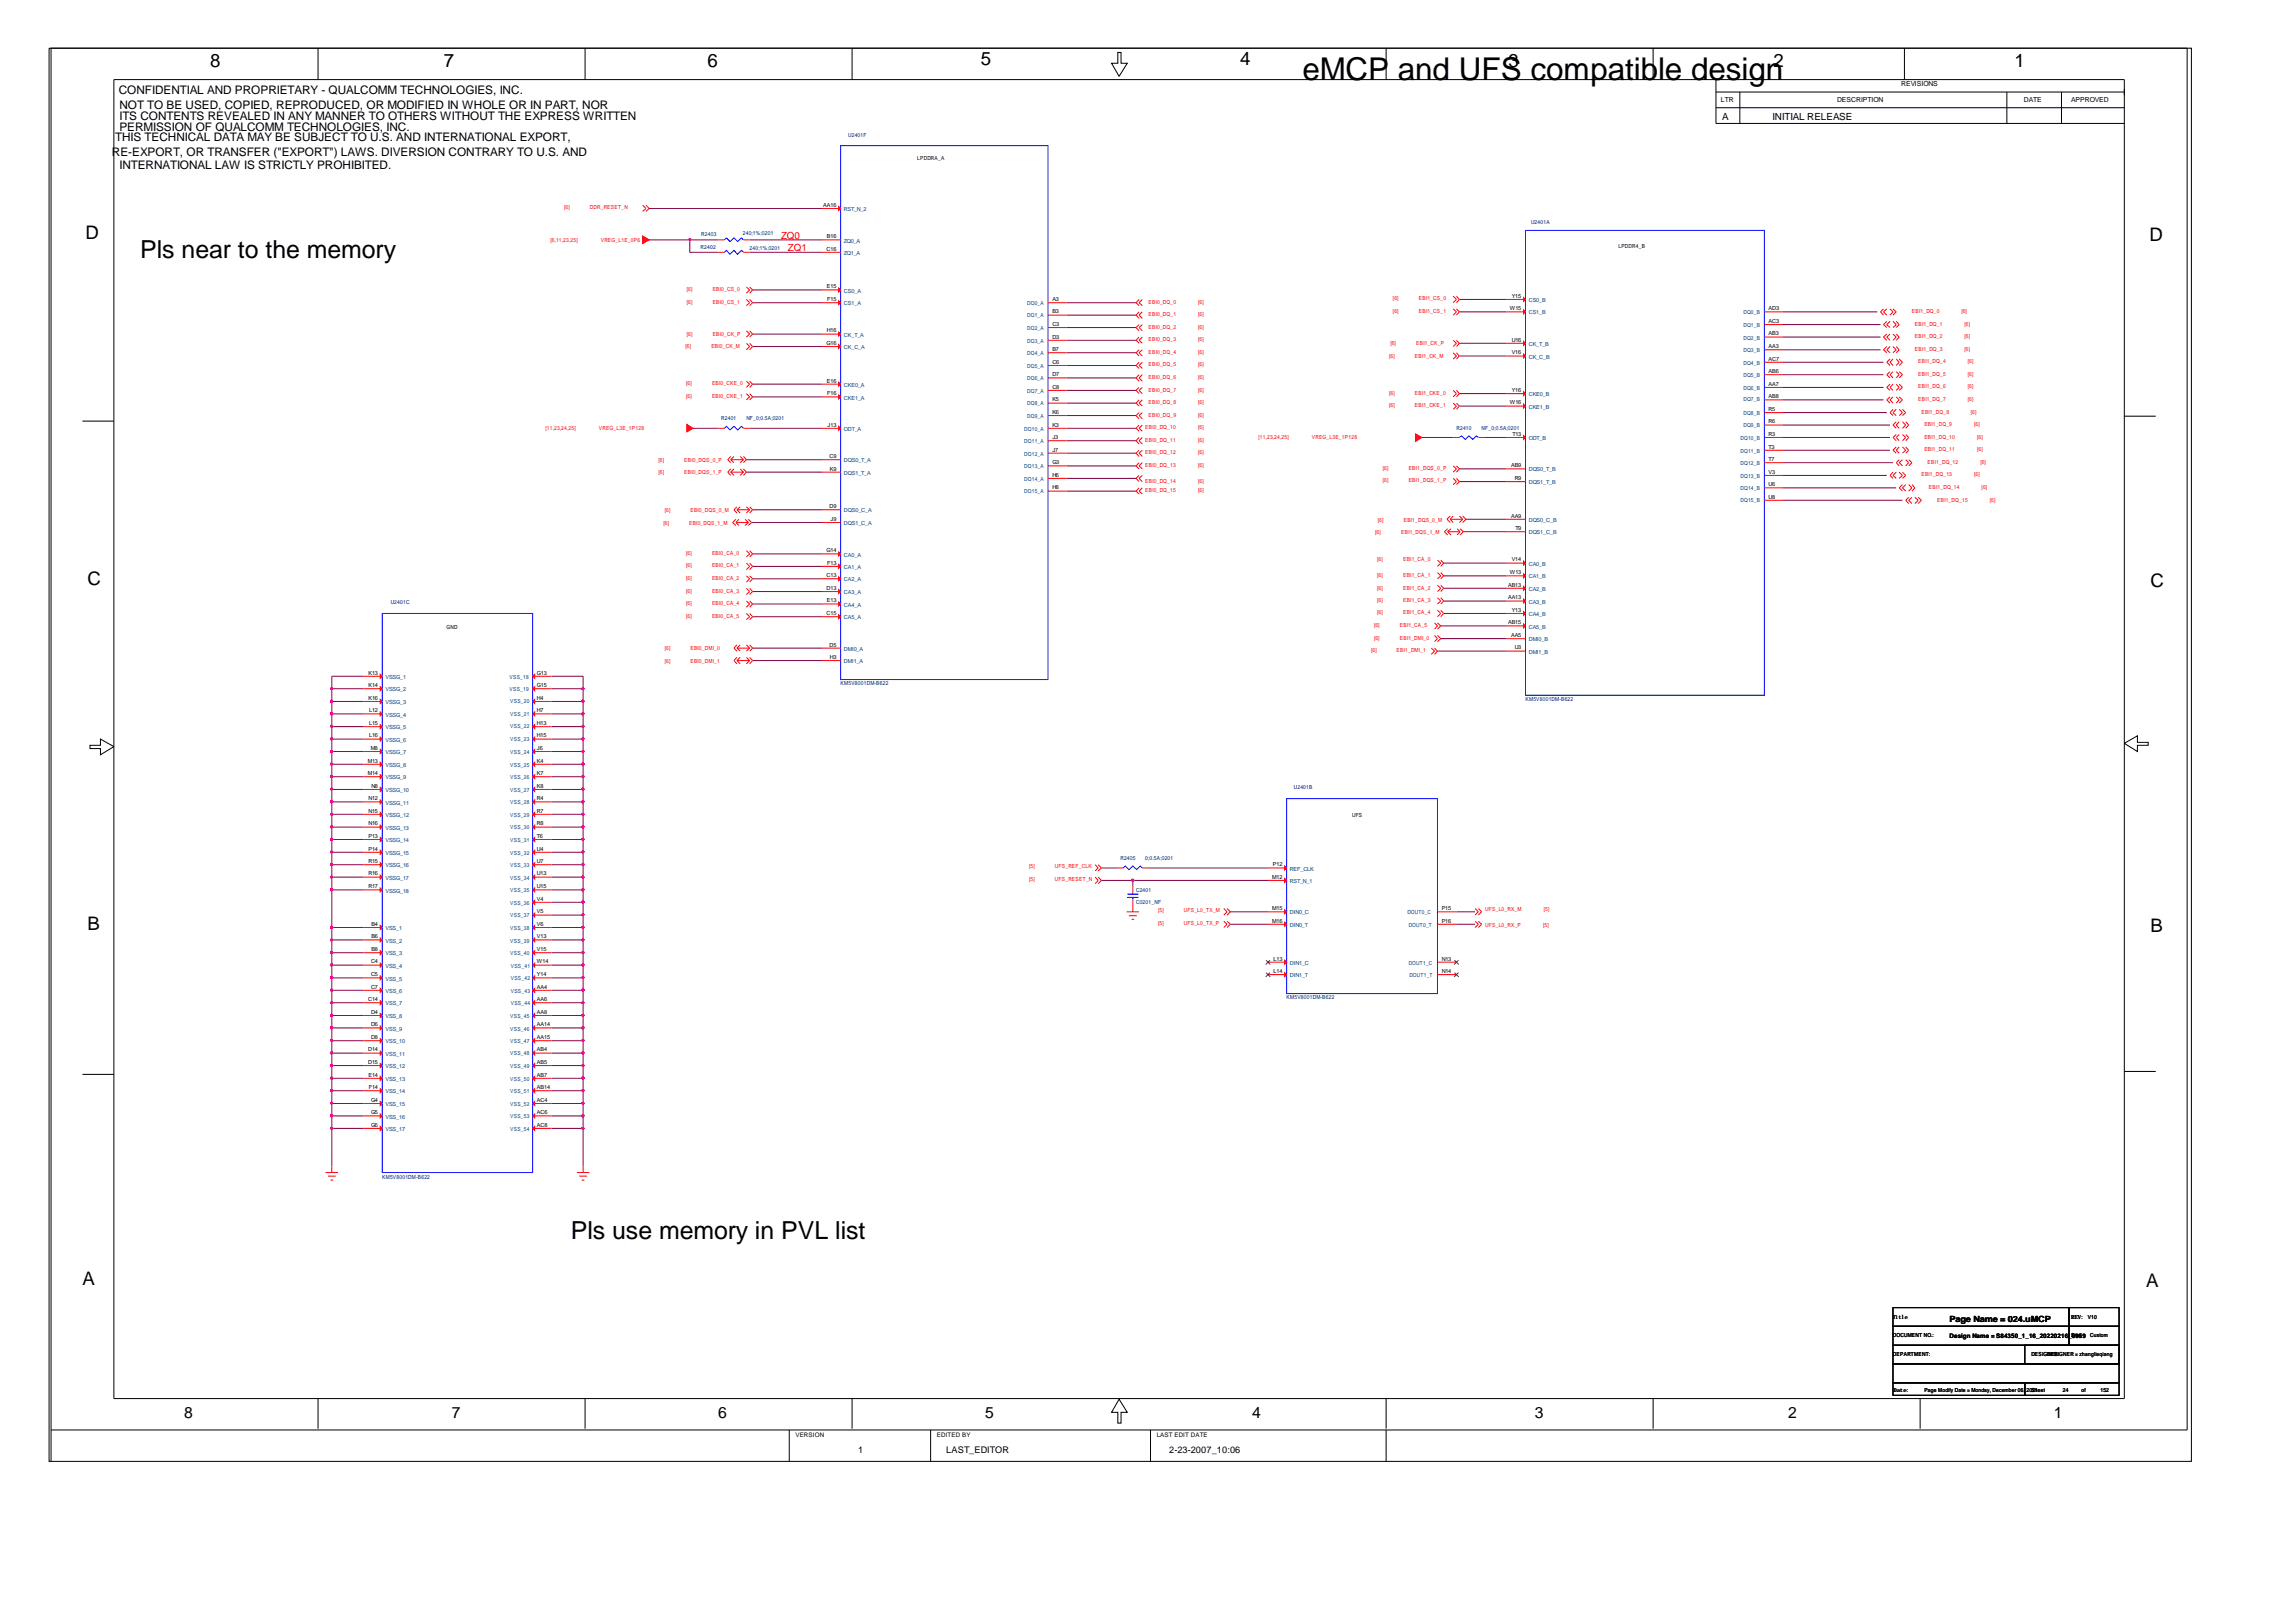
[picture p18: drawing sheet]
<svg xmlns="http://www.w3.org/2000/svg" width="297mm" height="210mm" viewBox="0 0 297 210" stroke-linecap="round" stroke-linejoin="round" font-family="sans-serif">
<defs><g id="words">
<g font-size="4.1">
<text x="168.5" y="10.3">eMCP</text>
<text x="180.9" y="10.3">and UFS compatible design</text>
</g>
<g font-size="3.2">
<text x="18.1" y="33.4">Pls near to the memory</text>
<text x="73.8" y="160.3">Pls use memory in PVL list</text>
</g>
<g font-size="2.4">
<text x="27.2" y="8.7">8</text>
<text x="57.4" y="8.6">7</text>
<text x="91.5" y="8.7">6</text>
<text x="126.9" y="8.4">5</text>
<text x="160.4" y="8.4">4</text>
<text x="195.2" y="8.6">3</text>
<text x="229.4" y="8.7">2</text>
<text x="260.6" y="8.6">1</text>
<text x="11" y="31">D</text>
<text x="278.1" y="31.2">D</text>
<text x="11.3" y="75.7">C</text>
<text x="278.2" y="75.9">C</text>
<text x="11.3" y="120.4">B</text>
<text x="278.2" y="120.6">B</text>
<text x="10.7" y="166.3">A</text>
<text x="277.7" y="166.5">A</text>
</g>
<g font-size="2">
<text x="23.8" y="183.4">8</text>
<text x="58.5" y="183.4">7</text>
<text x="92.9" y="183.4">6</text>
<text x="127.5" y="183.4">5</text>
<text x="162" y="183.4">4</text>
<text x="198.6" y="183.4">3</text>
<text x="231.4" y="183.4">2</text>
<text x="265.7" y="183.4">1</text>
</g>
<g font-size="1.5">
<text x="15.4" y="12.1">CONFIDENTIAL AND PROPRIETARY - QUALCOMM TECHNOLOGIES, INC.</text>
<text x="15.5" y="15.5">ITS CONTENTS REVEALED IN ANY MANNER TO OTHERS WITHOUT THE EXPRESS WRITTEN</text>
<text x="15.5" y="14.1">NOT TO BE USED, COPIED, REPRODUCED, OR MODIFIED IN WHOLE OR IN PART, NOR</text>
<text x="15.5" y="17">PERMISSION OF QUALCOMM TECHNOLOGIES, INC.</text>
<text x="14.5" y="20.2">RE-EXPORT, OR TRANSFER (&quot;EXPORT&quot;) LAWS. DIVERSION CONTRARY TO U.S. AND</text>
<text x="14.9" y="18.2">THIS TECHNICAL DATA MAY BE SUBJECT TO U.S. AND INTERNATIONAL EXPORT,</text>
<text x="15.5" y="21.9">INTERNATIONAL LAW IS STRICTLY PROHIBITED.</text>
</g>
<g font-size="1.3">
<text x="222.8" y="15.6">A</text>
<text x="229.3" y="15.6">INITIAL RELEASE</text>
</g>
<g font-size="1.3" fill="#f00">
<text x="101" y="30.9">ZQ0</text>
<text x="101.9" y="32.5">ZQ1</text>
</g>
<g font-size="1.2">
<text x="111" y="188">1</text>
<text x="122.4" y="188">LAST_EDITOR</text>
<text x="151.3" y="188">2-23-2007_10:06</text>
</g>
<text font-size="1.1" x="252.2" y="171">Page Name = 024.uMCP</text>
<g font-size=".9">
<text x="246" y="11.2">REVISIONS</text>
<text x="222.6" y="13.1">LTR</text>
<text x="237.7" y="13.1">DESCRIPTION</text>
<text x="261.8" y="13.1">DATE</text>
<text x="268" y="13.1">APPROVED</text>
</g>
<g font-size=".8">
<text x="252.2" y="173.2">Design Name = S84350_1_16_20220216_0959</text>
<text x="102.9" y="186">VERSION</text>
<text x="121.2" y="186">EDITED BY</text>
<text x="149.6" y="186">LAST EDIT DATE</text>
</g>
<g font-size=".7" fill="#000080">
<text x="109.7" y="17.7">U2401F</text>
<text x="198.1" y="29">U2401A</text>
<text x="90.6" y="32.2">R2402</text>
<text x="90.7" y="30.5">R2403</text>
<text x="96.1" y="30.4">240;1%;0201</text>
<text x="97" y="32.3">240;1%;0201</text>
<text x="93.3" y="54.4">R2401</text>
<text x="96.6" y="54.4">NF_0;0.5A;0201</text>
<text x="188.4" y="55.6">R2410</text>
<text x="191.7" y="55.6">NF_0;0.5A;0201</text>
<text x="50.5" y="78.2">U2401C</text>
<text x="108.8" y="88.7">KM5V8001DM-B622</text>
<text x="197.4" y="90.7">KM5V8001DM-B622</text>
<text x="167.4" y="102.1">U2401B</text>
<text x="144.9" y="111.3">R2405</text>
<text x="148.2" y="111.3">0;0.5A;0201</text>
<text x="147" y="115.4">C2401</text>
<text x="147" y="117">C0201_NF</text>
<text x="166.5" y="129.3">KM5V8001DM-B622</text>
<text x="49.4" y="152.5">KM5V8001DM-B622</text>
</g>
<g font-size=".7">
<text x="118.7" y="20.8">LPDDRA_A</text>
<text x="106.5" y="26.8">AA16</text>
<text x="106.9" y="32.4">C16</text>
<text x="107" y="30.8">B16</text>
<text x="209.4" y="32.1">LPDDR4_B</text>
<text x="107" y="37.3">E15</text>
<text x="107" y="39">F15</text>
<text x="136.1" y="39">A3</text>
<text x="136.1" y="40.6">B3</text>
<text x="195.3" y="40.1">W15</text>
<text x="195.6" y="38.5">Y15</text>
<text x="228.8" y="40.1">AD3</text>
<text x="228.8" y="41.8">AC3</text>
<text x="106.9" y="44.6">G16</text>
<text x="107" y="43">H16</text>
<text x="136.1" y="42.2">C3</text>
<text x="136.1" y="45.4">B7</text>
<text x="136.1" y="43.8">D3</text>
<text x="136.1" y="47.1">C6</text>
<text x="195.6" y="44.2">U16</text>
<text x="195.6" y="45.9">V16</text>
<text x="228.8" y="43.4">AB3</text>
<text x="228.8" y="46.7">AC7</text>
<text x="228.8" y="45.1">AA3</text>
<text x="107" y="49.5">E16</text>
<text x="107" y="51.2">F16</text>
<text x="136.1" y="48.7">D7</text>
<text x="136.1" y="52">K5</text>
<text x="136.1" y="50.3">C8</text>
<text x="136.1" y="53.6">K6</text>
<text x="195.3" y="52.3">W16</text>
<text x="195.6" y="50.7">Y16</text>
<text x="228.8" y="49.9">AA7</text>
<text x="228.8" y="53.2">R5</text>
<text x="228.8" y="48.3">AB6</text>
<text x="228.8" y="51.5">AB8</text>
<text x="107.1" y="55.2">J13</text>
<text x="107.3" y="59.3">C9</text>
<text x="136.1" y="55.2">K3</text>
<text x="136.1" y="58.4">J7</text>
<text x="136.1" y="56.8">J3</text>
<text x="195.7" y="56.4">T13</text>
<text x="228.8" y="56.4">R3</text>
<text x="228.8" y="59.7">T7</text>
<text x="228.8" y="54.8">R6</text>
<text x="228.8" y="58.1">T3</text>
<text x="107.3" y="65.8">D9</text>
<text x="107.4" y="60.9">K9</text>
<text x="136.1" y="60.1">G3</text>
<text x="136.1" y="61.7">H6</text>
<text x="136.1" y="63.3">H8</text>
<text x="195.5" y="60.5">AB9</text>
<text x="196" y="62.1">R9</text>
<text x="228.8" y="62.9">U6</text>
<text x="228.8" y="61.3">V3</text>
<text x="228.8" y="64.5">U8</text>
<text x="106.9" y="71.5">G14</text>
<text x="107.4" y="67.4">J9</text>
<text x="195.5" y="67">AA9</text>
<text x="196" y="68.6">T9</text>
<text x="106.9" y="74.7">C13</text>
<text x="106.9" y="76.3">D13</text>
<text x="107" y="77.9">E13</text>
<text x="107" y="73.1">F13</text>
<text x="195.1" y="75.9">AB13</text>
<text x="195.1" y="77.6">AA13</text>
<text x="195.3" y="74.3">W13</text>
<text x="195.6" y="72.7">V14</text>
<text x="57.8" y="81.3">GND</text>
<text x="106.9" y="79.6">C15</text>
<text x="107.3" y="83.7">D5</text>
<text x="195.1" y="80.8">AB15</text>
<text x="195.5" y="82.4">AA5</text>
<text x="195.6" y="79.2">Y13</text>
<text x="47.7" y="87.3">K13</text>
<text x="47.7" y="88.9">K14</text>
<text x="69.5" y="87.3">G13</text>
<text x="69.5" y="88.9">G15</text>
<text x="107.4" y="85.3">H3</text>
<text x="196" y="84">U3</text>
<text x="47.7" y="90.6">K16</text>
<text x="47.8" y="92.2">L12</text>
<text x="47.8" y="95.4">L16</text>
<text x="47.8" y="93.8">L15</text>
<text x="69.5" y="90.6">H4</text>
<text x="69.5" y="93.8">H13</text>
<text x="69.5" y="92.2">H7</text>
<text x="69.5" y="95.4">H15</text>
<text x="47.6" y="98.7">M13</text>
<text x="47.6" y="100.3">M14</text>
<text x="48" y="97">M8</text>
<text x="48" y="102">N8</text>
<text x="69.5" y="97">J6</text>
<text x="69.5" y="100.3">K7</text>
<text x="69.5" y="98.7">K4</text>
<text x="69.5" y="102">K8</text>
<text x="47.7" y="103.6">N12</text>
<text x="47.7" y="106.8">N16</text>
<text x="47.7" y="105.2">N15</text>
<text x="69.5" y="103.6">R4</text>
<text x="69.5" y="105.2">R7</text>
<text x="69.5" y="106.8">R8</text>
<text x="174.9" y="105.7">UFS</text>
<text x="47.7" y="110.1">P14</text>
<text x="47.7" y="108.4">P13</text>
<text x="47.7" y="111.7">R15</text>
<text x="47.7" y="113.3">R16</text>
<text x="69.5" y="110.1">U4</text>
<text x="69.5" y="108.4">T6</text>
<text x="69.5" y="111.7">U7</text>
<text x="69.5" y="113.3">U13</text>
<text x="164.6" y="113.7">M12</text>
<text x="164.7" y="112.1">P12</text>
<text x="47.7" y="114.9">R17</text>
<text x="48" y="119.8">B4</text>
<text x="69.5" y="114.9">U15</text>
<text x="69.5" y="118.2">V5</text>
<text x="69.5" y="116.6">V4</text>
<text x="69.5" y="119.8">V6</text>
<text x="164.6" y="117.8">M15</text>
<text x="164.6" y="119.4">M16</text>
<text x="186.5" y="117.8">P15</text>
<text x="186.5" y="119.4">P16</text>
<text x="48" y="124.7">C4</text>
<text x="48" y="121.4">B6</text>
<text x="48" y="123.1">B8</text>
<text x="69.5" y="121.4">V13</text>
<text x="69.5" y="123.1">V15</text>
<text x="69.5" y="124.7">W14</text>
<text x="164.8" y="125.9">L14</text>
<text x="164.8" y="124.3">L13</text>
<text x="186.5" y="125.9">N14</text>
<text x="186.5" y="124.3">N13</text>
<text x="47.6" y="129.6">C14</text>
<text x="48" y="126.3">C5</text>
<text x="48" y="127.9">C7</text>
<text x="48" y="131.2">D4</text>
<text x="69.5" y="126.3">Y14</text>
<text x="69.5" y="127.9">AA4</text>
<text x="69.5" y="131.2">AA8</text>
<text x="69.5" y="129.6">AA6</text>
<text x="47.6" y="136.1">D14</text>
<text x="47.6" y="137.7">D15</text>
<text x="48" y="132.8">D6</text>
<text x="48" y="134.5">D8</text>
<text x="69.5" y="134.5">AA15</text>
<text x="69.5" y="137.7">AB5</text>
<text x="69.5" y="132.8">AA14</text>
<text x="69.5" y="136.1">AB4</text>
<text x="47.7" y="139.3">E14</text>
<text x="47.7" y="140.9">F14</text>
<text x="48" y="142.6">G4</text>
<text x="69.5" y="139.3">AB7</text>
<text x="69.5" y="140.9">AB14</text>
<text x="69.5" y="142.6">AC4</text>
<text x="48" y="145.8">G6</text>
<text x="48" y="144.2">G5</text>
<text x="69.5" y="144.2">AC6</text>
<text x="69.5" y="145.8">AC8</text>
<text x="244.9" y="170.7">Title</text>
<text x="244.9" y="173.1">DOCUMENT NO.:</text>
<text x="268" y="173.1">Size</text>
<text x="268" y="170.7">REV: V10</text>
<text x="270.4" y="173.1">Custom</text>
<text x="244.9" y="175.5">DEPARTMENT:</text>
<text x="262.8" y="175.5">DESIGDESIGNER = zhanglieqiang</text>
<text x="264.9" y="175.5">NER:</text>
<text x="245" y="180.1">Date:</text>
<text x="249" y="180.1">Page Modify Date = Monday, December 06, 2021</text>
<text x="262.8" y="180.1">Sheet</text>
<text x="266.9" y="180.1">24</text>
<text x="269.3" y="180.1">of</text>
<text x="271.7" y="180.1">152</text>
</g>
<g font-size=".7" fill="#f00">
<text x="73" y="27">[6]</text>
<text x="76.3" y="27">DDR_RESET_N</text>
<text x="71.2" y="31.3">[6,11,23,25]</text>
<text x="77.7" y="31.3">VREG_L1E_0P6</text>
<text x="88.9" y="37.7">[6]</text>
<text x="88.9" y="39.3">[6]</text>
<text x="92.2" y="37.7">EBI0_CS_0</text>
<text x="92.2" y="39.3">EBI0_CS_1</text>
<text x="148.6" y="39.3">EBI0_DQ_0</text>
<text x="148.6" y="40.9">EBI0_DQ_1</text>
<text x="155" y="39.3">[6]</text>
<text x="155" y="40.9">[6]</text>
<text x="180.2" y="38.9">[6]</text>
<text x="180.2" y="40.5">[6]</text>
<text x="183.6" y="38.9">EBI1_CS_0</text>
<text x="183.6" y="40.5">EBI1_CS_1</text>
<text x="247.4" y="40.5">EBI1_DQ_0</text>
<text x="253.7" y="40.5">[6]</text>
<text x="88.7" y="45.1">[6]</text>
<text x="88.9" y="43.4">[6]</text>
<text x="92" y="45.1">EBI0_CK_M</text>
<text x="92.2" y="43.4">EBI0_CK_P</text>
<text x="148.6" y="42.6">EBI0_DQ_2</text>
<text x="148.6" y="44.2">EBI0_DQ_3</text>
<text x="148.6" y="45.8">EBI0_DQ_4</text>
<text x="148.6" y="47.4">EBI0_DQ_5</text>
<text x="155" y="42.6">[6]</text>
<text x="155" y="44.2">[6]</text>
<text x="155" y="45.8">[6]</text>
<text x="155" y="47.4">[6]</text>
<text x="179.7" y="46.3">[6]</text>
<text x="179.9" y="44.7">[6]</text>
<text x="183" y="46.3">EBI1_CK_M</text>
<text x="183.2" y="44.7">EBI1_CK_P</text>
<text x="247.7" y="42.1">EBI1_DQ_1</text>
<text x="247.7" y="43.8">EBI1_DQ_2</text>
<text x="247.7" y="45.4">EBI1_DQ_3</text>
<text x="248.2" y="47">EBI1_DQ_4</text>
<text x="254.2" y="42.1">[6]</text>
<text x="254.2" y="43.8">[6]</text>
<text x="254.2" y="45.4">[6]</text>
<text x="254.6" y="47">[6]</text>
<text x="88.8" y="49.9">[6]</text>
<text x="88.8" y="51.5">[6]</text>
<text x="92.1" y="49.9">EBI0_CKE_0</text>
<text x="92.1" y="51.5">EBI0_CKE_1</text>
<text x="148.6" y="49">EBI0_DQ_6</text>
<text x="148.6" y="50.7">EBI0_DQ_7</text>
<text x="148.6" y="52.3">EBI0_DQ_8</text>
<text x="148.6" y="53.9">EBI0_DQ_9</text>
<text x="155" y="49">[6]</text>
<text x="155" y="50.7">[6]</text>
<text x="155" y="52.3">[6]</text>
<text x="155" y="53.9">[6]</text>
<text x="179.7" y="51.1">[6]</text>
<text x="179.7" y="52.7">[6]</text>
<text x="183" y="51.1">EBI1_CKE_0</text>
<text x="183" y="52.7">EBI1_CKE_1</text>
<text x="248.2" y="48.7">EBI1_DQ_5</text>
<text x="248.2" y="50.3">EBI1_DQ_6</text>
<text x="248.2" y="51.9">EBI1_DQ_7</text>
<text x="248.6" y="53.5">EBI1_DQ_8</text>
<text x="254.6" y="48.7">[6]</text>
<text x="254.6" y="50.3">[6]</text>
<text x="254.6" y="51.9">[6]</text>
<text x="255" y="53.5">[6]</text>
<text x="70.6" y="55.6">[11,23,24,25]</text>
<text x="77.5" y="55.6">VREG_L3E_1P128</text>
<text x="85.2" y="59.8">[6]</text>
<text x="88.5" y="59.8">EBI0_DQS_0_P</text>
<text x="148.2" y="55.6">EBI0_DQ_10</text>
<text x="148.2" y="57.2">EBI0_DQ_11</text>
<text x="148.2" y="58.8">EBI0_DQ_12</text>
<text x="155" y="55.6">[6]</text>
<text x="155" y="57.2">[6]</text>
<text x="155" y="58.8">[6]</text>
<text x="162.8" y="56.9">[11,23,24,25]</text>
<text x="169.7" y="56.9">VREG_L3E_1P128</text>
<text x="249" y="55.1">EBI1_DQ_9</text>
<text x="249" y="56.8">EBI1_DQ_10</text>
<text x="249" y="58.4">EBI1_DQ_11</text>
<text x="255.4" y="55.1">[6]</text>
<text x="255.8" y="56.8">[6]</text>
<text x="255.8" y="58.4">[6]</text>
<text x="85.2" y="61.4">[6]</text>
<text x="88.5" y="61.4">EBI0_DQS_1_P</text>
<text x="148.2" y="60.4">EBI0_DQ_13</text>
<text x="148.2" y="62.5">EBI0_DQ_14</text>
<text x="148.2" y="63.7">EBI0_DQ_15</text>
<text x="155" y="60.4">[6]</text>
<text x="155" y="62.5">[6]</text>
<text x="155" y="63.7">[6]</text>
<text x="178.9" y="60.8">[6]</text>
<text x="178.9" y="62.4">[6]</text>
<text x="182.2" y="60.8">EBI1_DQS_0_P</text>
<text x="182.2" y="62.4">EBI1_DQS_1_P</text>
<text x="248.6" y="61.7">EBI1_DQ_13</text>
<text x="249.4" y="60">EBI1_DQ_12</text>
<text x="249.6" y="63.3">EBI1_DQ_14</text>
<text x="250.6" y="64.9">EBI1_DQ_15</text>
<text x="255.4" y="61.7">[6]</text>
<text x="256.2" y="60">[6]</text>
<text x="256.4" y="63.3">[6]</text>
<text x="257.4" y="64.9">[6]</text>
<text x="85.9" y="67.9">[6]</text>
<text x="86" y="66.3">[6]</text>
<text x="88.8" y="71.8">[6]</text>
<text x="89.2" y="67.9">EBI0_DQS_1_M</text>
<text x="89.3" y="66.3">EBI0_DQS_0_M</text>
<text x="92.1" y="71.8">EBI0_CA_0</text>
<text x="177.9" y="69.1">[6]</text>
<text x="178.3" y="67.5">[6]</text>
<text x="181.3" y="69.1">EBI1_DQS_1_M</text>
<text x="181.6" y="67.5">EBI1_DQS_0_M</text>
<text x="88.8" y="73.4">[6]</text>
<text x="88.8" y="75.1">[6]</text>
<text x="88.8" y="76.7">[6]</text>
<text x="92.1" y="73.4">EBI0_CA_1</text>
<text x="92.1" y="75.1">EBI0_CA_2</text>
<text x="92.1" y="76.7">EBI0_CA_3</text>
<text x="178.2" y="72.6">[6]</text>
<text x="178.2" y="74.6">[6]</text>
<text x="178.2" y="76.3">[6]</text>
<text x="178.2" y="77.9">[6]</text>
<text x="181.5" y="72.6">EBI1_CA_0</text>
<text x="181.5" y="74.6">EBI1_CA_1</text>
<text x="181.5" y="76.3">EBI1_CA_2</text>
<text x="181.5" y="77.9">EBI1_CA_3</text>
<text x="88.8" y="78.3">[6]</text>
<text x="88.8" y="79.9">[6]</text>
<text x="92.1" y="78.3">EBI0_CA_4</text>
<text x="92.1" y="79.9">EBI0_CA_5</text>
<text x="177.8" y="81.2">[6]</text>
<text x="177.8" y="82.8">[6]</text>
<text x="178.2" y="79.5">[6]</text>
<text x="181.1" y="81.2">EBI1_CA_5</text>
<text x="181.1" y="82.8">EBI1_DMI_0</text>
<text x="181.5" y="79.5">EBI1_CA_4</text>
<text x="86" y="84.2">[6]</text>
<text x="86" y="85.8">[6]</text>
<text x="89.3" y="84.2">EBI0_DMI_0</text>
<text x="89.3" y="85.8">EBI0_DMI_1</text>
<text x="177.4" y="84.4">[6]</text>
<text x="180.7" y="84.4">EBI1_DMI_1</text>
<text x="133.1" y="112.4">[5]</text>
<text x="136.5" y="112.4">UFS_REF_CLK</text>
<text x="133.1" y="114">[5]</text>
<text x="136.5" y="114">UFS_RESET_N</text>
<text x="149.8" y="118.1">[5]</text>
<text x="149.8" y="119.7">[5]</text>
<text x="153.2" y="118.1">UFS_L0_TX_M</text>
<text x="153.2" y="119.7">UFS_L0_TX_P</text>
<text x="192.2" y="117.9">UFS_L0_RX_M</text>
<text x="192.2" y="119.9">UFS_L0_RX_P</text>
<text x="199.6" y="119.9">[5]</text>
<text x="199.7" y="117.9">[5]</text>
</g>
<g font-size=".7" fill="#004080">
<text x="109.2" y="27.3">RST_N_2</text>
<text x="109.2" y="31.4">ZQ0_A</text>
<text x="109.2" y="33">ZQ1_A</text>
<text x="109.2" y="39.5">CS1_A</text>
<text x="109.2" y="37.9">CS0_A</text>
<text x="132.9" y="39.5">DQ0_A</text>
<text x="132.9" y="41.1">DQ1_A</text>
<text x="197.8" y="40.7">CS1_B</text>
<text x="197.8" y="39.1">CS0_B</text>
<text x="225.6" y="40.7">DQ0_B</text>
<text x="109.2" y="43.6">CK_T_A</text>
<text x="109.2" y="45.2">CK_C_A</text>
<text x="132.9" y="42.7">DQ2_A</text>
<text x="132.9" y="46">DQ4_A</text>
<text x="132.9" y="44.3">DQ3_A</text>
<text x="132.9" y="47.6">DQ5_A</text>
<text x="197.8" y="44.8">CK_T_B</text>
<text x="197.8" y="46.4">CK_C_B</text>
<text x="225.6" y="44">DQ2_B</text>
<text x="225.6" y="47.3">DQ4_B</text>
<text x="225.6" y="42.3">DQ1_B</text>
<text x="225.6" y="45.6">DQ3_B</text>
<text x="109.2" y="51.7">CKE1_A</text>
<text x="109.2" y="50.1">CKE0_A</text>
<text x="132.9" y="49.2">DQ6_A</text>
<text x="132.9" y="52.5">DQ8_A</text>
<text x="132.9" y="50.9">DQ7_A</text>
<text x="197.8" y="52.9">CKE1_B</text>
<text x="197.8" y="51.3">CKE0_B</text>
<text x="225.6" y="50.4">DQ6_B</text>
<text x="225.6" y="53.7">DQ8_B</text>
<text x="225.6" y="48.8">DQ5_B</text>
<text x="225.6" y="51.9">DQ7_B</text>
<text x="109.2" y="55.8">ODT_A</text>
<text x="109.2" y="59.8">DQS0_T_A</text>
<text x="132.5" y="55.7">DQ10_A</text>
<text x="132.5" y="59">DQ12_A</text>
<text x="132.5" y="57.3">DQ11_A</text>
<text x="132.9" y="54.1">DQ9_A</text>
<text x="197.8" y="57">ODT_B</text>
<text x="225.2" y="57">DQ10_B</text>
<text x="225.2" y="58.6">DQ11_B</text>
<text x="225.6" y="55.3">DQ9_B</text>
<text x="109.2" y="61.4">DQS1_T_A</text>
<text x="132.5" y="60.6">DQ13_A</text>
<text x="132.5" y="62.2">DQ14_A</text>
<text x="132.5" y="63.9">DQ15_A</text>
<text x="197.8" y="61">DQS0_T_B</text>
<text x="197.8" y="62.7">DQS1_T_B</text>
<text x="225.2" y="60.2">DQ12_B</text>
<text x="225.2" y="63.4">DQ14_B</text>
<text x="225.2" y="61.8">DQ13_B</text>
<text x="225.2" y="65">DQ15_B</text>
<text x="109.2" y="68">DQS1_C_A</text>
<text x="109.2" y="66.3">DQS0_C_A</text>
<text x="197.8" y="69.1">DQS1_C_B</text>
<text x="197.8" y="67.5">DQS0_C_B</text>
<text x="109.2" y="72">CA0_A</text>
<text x="109.2" y="75.2">CA2_A</text>
<text x="109.2" y="73.6">CA1_A</text>
<text x="109.2" y="76.9">CA3_A</text>
<text x="197.8" y="73.2">CA0_B</text>
<text x="197.8" y="76.5">CA2_B</text>
<text x="197.8" y="74.9">CA1_B</text>
<text x="109.2" y="78.5">CA4_A</text>
<text x="109.2" y="80.2">CA5_A</text>
<text x="197.8" y="79.7">CA4_B</text>
<text x="197.8" y="78.1">CA3_B</text>
<text x="197.8" y="81.3">CA5_B</text>
<text x="197.8" y="83">DMI0_B</text>
<text x="49.9" y="87.9">VSSG_1</text>
<text x="49.9" y="89.5">VSSG_2</text>
<text x="65.9" y="87.8">VSS_18</text>
<text x="65.9" y="89.5">VSS_19</text>
<text x="109.2" y="84.2">DMI0_A</text>
<text x="109.2" y="85.8">DMI1_A</text>
<text x="197.8" y="84.6">DMI1_B</text>
<text x="49.9" y="91.1">VSSG_3</text>
<text x="49.9" y="92.7">VSSG_4</text>
<text x="49.9" y="96">VSSG_6</text>
<text x="49.9" y="94.4">VSSG_5</text>
<text x="66" y="91">VSS_20</text>
<text x="66" y="94.2">VSS_22</text>
<text x="66" y="92.6">VSS_21</text>
<text x="66" y="95.9">VSS_23</text>
<text x="49.9" y="97.6">VSSG_7</text>
<text x="49.9" y="99.2">VSSG_8</text>
<text x="49.9" y="100.9">VSSG_9</text>
<text x="66" y="97.6">VSS_24</text>
<text x="66" y="100.9">VSS_26</text>
<text x="66" y="99.2">VSS_25</text>
<text x="49.9" y="104.1">VSSG_11</text>
<text x="49.9" y="107.4">VSSG_13</text>
<text x="49.9" y="102.5">VSSG_10</text>
<text x="49.9" y="105.7">VSSG_12</text>
<text x="66" y="104.1">VSS_28</text>
<text x="66" y="102.5">VSS_27</text>
<text x="66" y="105.7">VSS_29</text>
<text x="66" y="107.3">VSS_30</text>
<text x="49.9" y="110.6">VSSG_15</text>
<text x="49.9" y="109">VSSG_14</text>
<text x="49.9" y="112.2">VSSG_16</text>
<text x="49.9" y="113.8">VSSG_17</text>
<text x="66" y="110.6">VSS_32</text>
<text x="66" y="109">VSS_31</text>
<text x="66" y="112.2">VSS_33</text>
<text x="66" y="113.8">VSS_34</text>
<text x="166.9" y="112.7">REF_CLK</text>
<text x="49.9" y="115.5">VSSG_18</text>
<text x="66" y="115.5">VSS_35</text>
<text x="66" y="118.7">VSS_37</text>
<text x="66" y="117.1">VSS_36</text>
<text x="166.9" y="114.3">RST_N_1</text>
<text x="166.9" y="118.3">DIN0_C</text>
<text x="166.9" y="119.9">DIN0_T</text>
<text x="182.1" y="118.3">DOUT0_C</text>
<text x="182.2" y="119.9">DOUT0_T</text>
<text x="49.9" y="120.4">VSS_1</text>
<text x="49.9" y="122">VSS_2</text>
<text x="49.9" y="123.6">VSS_3</text>
<text x="49.9" y="125.2">VSS_4</text>
<text x="66" y="120.3">VSS_38</text>
<text x="66" y="122">VSS_39</text>
<text x="66" y="123.6">VSS_40</text>
<text x="66.1" y="125.2">VSS_41</text>
<text x="166.9" y="124.9">DIN1_C</text>
<text x="182.2" y="124.9">DOUT1_C</text>
<text x="49.9" y="126.9">VSS_5</text>
<text x="49.9" y="128.5">VSS_6</text>
<text x="49.9" y="130.1">VSS_7</text>
<text x="49.9" y="131.8">VSS_8</text>
<text x="66" y="131.7">VSS_45</text>
<text x="66.1" y="126.8">VSS_42</text>
<text x="66.1" y="128.5">VSS_43</text>
<text x="66.1" y="130.1">VSS_44</text>
<text x="166.9" y="126.5">DIN1_T</text>
<text x="182.3" y="126.4">DOUT1_T</text>
<text x="49.9" y="133.4">VSS_9</text>
<text x="49.9" y="136.6">VSS_11</text>
<text x="49.9" y="135">VSS_10</text>
<text x="66" y="135">VSS_47</text>
<text x="66" y="133.4">VSS_46</text>
<text x="66" y="136.6">VSS_48</text>
<text x="49.9" y="138.2">VSS_12</text>
<text x="49.9" y="139.9">VSS_13</text>
<text x="49.9" y="141.5">VSS_14</text>
<text x="49.9" y="143.1">VSS_15</text>
<text x="66" y="138.2">VSS_49</text>
<text x="66" y="139.8">VSS_50</text>
<text x="66" y="141.5">VSS_51</text>
<text x="66" y="143.1">VSS_52</text>
<text x="49.9" y="146.4">VSS_17</text>
<text x="49.9" y="144.8">VSS_16</text>
<text x="66" y="144.7">VSS_53</text>
<text x="66" y="146.4">VSS_54</text>
</g>
</g></defs>
<g fill="none" stroke="#000" stroke-width=".13">
<path d="M6.3 6.2h277.2v182.9h-277.2zM14.7 10.3h260.1v170.7h-260.1zM41.1 6.2v4.1M75.7 6.2v4.1M110.2 6.2v4.1M144.6 6.8h.4v1.4h.8l-1 1.7-1-1.7h.8zM179.3 6.2v4.1M213.9 6.2v4.1M222 13.9h52.8M222 11.9h52.8M222 10.3v5.7h52.8M225.1 11.9v4.1"/>
<path d="M246.4 6.2v4.1M259.6 11.9v4.1M266.7 11.9v4.1M10.7 54.5h4M274.8 53.9h4.1M11.6 96.4h1.4v-.8l1.7 1-1.7 1.1v-.8h-1.4zM274.8 96.2l1.7-1v.9h1.4v.3h-1.4v.9zM10.7 139h4M274.8 138.7h4.1M244.9 169.2h22.8v2.4h-22.8zM244.9 171.6h22.8v2.5h-22.8zM244.9 179h17.1v1.6h-17.1z"/>
<path d="M244.9 176.5h29.3v2.5h-29.3zM244.9 174.1h29.3v2.4h-29.3zM262 179h12.2v1.6h-12.2zM262 174.1h12.2v2.4h-12.2zM267.7 169.2h6.5v2.4h-6.5zM267.7 171.6h6.5v2.5h-6.5zM6.6 185.1h276.4v-178.9h-276.4v182.9M41.1 181v3.9M75.7 181v3.9M102.1 185.1v4M110.2 181v3.9M120.4 185.1v4"/>
<path d="M144.8 181.1l1 1.7h-.8v1.4h-.4v-1.4h-.8zM148.8 185.1v4M179.3 181v3.9M179.3 185.1v4M213.9 181v3.9M248.4 181v3.9"/>
</g>
<g fill="none" stroke="#f00" stroke-width=".13">
<path d="M83.1 26.6l.5 .4-.5 .4M83.6 26.6l.4 .4-.4 .4M92.9 31h.8M92.9 32.7h.8M96.2 31h.8M96.2 32.7h.8M96.6 37.1l.4 .4-.4 .4M96.6 38.7l.4 .5-.4 .4M97 37.1l.4 .4-.4 .4M97 38.7l.4 .5-.4 .4M106.3 31h2.5M106.3 32.7h2.5"/>
<path d="M106.3 27h2.5M106.3 39.2h2.5M106.3 37.5h2.5M135.6 39.2h2.4M147.4 38.7l-.4 .5 .4 .4M147.8 38.7l-.4 .5 .4 .4M188 38.3l.4 .4-.4 .5M188 40l.4 .4-.4 .4M188.4 38.3l.4 .4-.4 .5M188.4 40l.4 .4-.4 .4M194.9 38.7h2.5M243.7 40l-.4 .4 .4 .4"/>
<path d="M244.1 40l-.4 .4 .4 .4M244.5 40l.4 .4-.4 .4M244.9 40l.4 .4-.4 .4M92.9 55.4h.8M94.5 59.5l.5 .4M94.5 59.5h1.7M94.5 59.1l-.4 .4 .4 .4M95 59.1l-.5 .4M95.8 59.1l.4 .4M96.2 59.1l.4 .4-.4 .4M96.2 59.5l-.4 .4M96.2 55.4h.8"/>
<path d="M96.6 42.8l.4 .4-.4 .4M96.6 44.4l.4 .4-.4 .5M96.6 49.3l.4 .4-.4 .4M96.6 50.9l.4 .5-.4 .3M97 42.8l.4 .4-.4 .4M97 44.4l.4 .4-.4 .5M97 49.3l.4 .4-.4 .4M97 50.9l.4 .5-.4 .3M106.3 59.5h2.5M106.3 43.2h2.5M106.3 51.4h2.5M106.3 55.4h2.5"/>
<path d="M106.3 44.8h2.5M106.3 49.7h2.5M135.6 55.4h2.4M135.6 42.4h2.4M135.6 45.6h2.4M135.6 48.9h2.4M135.6 52.2h2.4M135.6 58.6h2.4M135.6 40.8h2.4M135.6 44h2.4M135.6 47.3h2.4M135.6 50.5h2.4"/>
<path d="M135.6 53.8h2.4M135.6 57h2.4M147.4 40.4l-.4 .4 .4 .4M147.4 42l-.4 .4 .4 .4M147.4 43.6l-.4 .4 .4 .4M147.4 45.3l-.4 .3 .4 .5M147.4 46.9l-.4 .4 .4 .4M147.4 48.5l-.4 .4 .4 .4M147.4 50.1l-.4 .4 .4 .4M147.4 51.7l-.4 .5 .4 .3M147.4 53.4l-.4 .4 .4 .4M147.4 55l-.4 .4 .4 .4"/>
<path d="M147.4 56.6l-.4 .4 .4 .5M147.4 58.3l-.4 .3 .4 .5M147.4 59.9l-.4 .4 .4 .4M147.8 40.4l-.4 .4 .4 .4M147.8 42l-.4 .4 .4 .4M147.8 43.6l-.4 .4 .4 .4M147.8 45.3l-.4 .3 .4 .5M147.8 46.9l-.4 .4 .4 .4M147.8 48.5l-.4 .4 .4 .4M147.8 50.1l-.4 .4 .4 .4M147.8 51.7l-.4 .5 .4 .3M147.8 53.4l-.4 .4 .4 .4"/>
<path d="M147.8 55l-.4 .4 .4 .4M147.8 56.6l-.4 .4 .4 .5M147.8 58.3l-.4 .3 .4 .5M147.8 59.9l-.4 .4 .4 .4M188 44l.4 .4-.4 .4M188 45.6l.4 .5-.4 .4M188 50.5l.4 .4-.4 .5M188 52.2l.4 .3-.4 .5M188 56.6h.8M188.4 44l.4 .4-.4 .4M188.4 45.6l.4 .5-.4 .4M188.4 50.5l.4 .4-.4 .5"/>
<path d="M188.4 52.2l.4 .3-.4 .5M191.3 56.6h.8M194.9 56.6h2.5M194.9 40.4h2.5M194.9 44.4h2.5M194.9 52.5h2.5M194.9 46.1h2.5M194.9 50.9h2.5M228.3 56.6h2.4M228.3 40.4h2.4M228.3 43.6h2.4M228.3 46.9h2.4"/>
<path d="M228.3 50.1h2.4M228.3 53.4h2.4M228.3 59.9h2.4M228.3 42h2.4M228.3 45.3h2.4M228.3 48.5h2.4M228.3 51.7h2.4M228.3 55h2.4M228.3 58.3h2.4M244.1 41.6l-.4 .4 .4 .4M244.1 43.2l-.4 .4 .4 .4M244.1 44.8l-.4 .5 .4 .3"/>
<path d="M244.5 41.6l-.4 .4 .4 .4M244.5 43.2l-.4 .4 .4 .4M244.5 44.8l-.4 .5 .4 .3M244.5 46.5l-.4 .4 .4 .4M244.5 48.1l-.4 .4 .4 .4M244.5 49.7l-.4 .4 .4 .4M244.5 51.4l-.4 .3 .4 .5M244.9 46.5l-.4 .4 .4 .4M244.9 48.1l-.4 .4 .4 .4M244.9 49.7l-.4 .4 .4 .4M244.9 51.4l-.4 .3 .4 .5M244.9 53l-.4 .4 .4 .4"/>
<path d="M244.9 41.6l.4 .4-.4 .4M244.9 44.8l.4 .5-.4 .3M244.9 43.2l.4 .4-.4 .4M245.3 41.6l.4 .4-.4 .4M245.3 43.2l.4 .4-.4 .4M245.3 44.8l.4 .5-.4 .3M245.3 48.1l.4 .4-.4 .4M245.3 46.5l.4 .4-.4 .4M245.3 49.7l.4 .4-.4 .4M245.3 51.4l.4 .3-.4 .5M245.3 53l-.4 .4 .4 .4M245.3 54.6l-.4 .4 .4 .4"/>
<path d="M245.3 56.2l-.4 .4 .4 .4M245.3 57.8l-.4 .5 .4 .3M245.7 46.5l.4 .4-.4 .4M245.7 48.1l.4 .4-.4 .4M245.7 49.7l.4 .4-.4 .4M245.7 51.4l.4 .3-.4 .5M245.7 53l.4 .4-.4 .4M245.7 54.6l-.4 .4 .4 .4M245.7 56.2l-.4 .4 .4 .4M245.7 57.8l-.4 .5 .4 .3M245.7 59.5l-.4 .4 .4 .4M246.1 59.5l-.4 .4 .4 .4"/>
<path d="M246.1 53l.4 .4-.4 .4M246.1 54.6l.4 .4-.4 .4M246.1 57.8l.4 .5-.4 .3M246.1 56.2l.4 .4-.4 .4M246.5 54.6l.4 .4-.4 .4M246.5 56.2l.4 .4-.4 .4M246.5 59.5l.4 .4-.4 .4M246.5 57.8l.4 .5-.4 .3M246.9 59.5l.5 .4-.5 .4M94.5 61.1l.5 .4M94.5 61.1h1.7M94.5 60.7l-.4 .4 .4 .4"/>
<path d="M95 60.7l-.5 .4M95.2 67.2l-.4 .4 .4 .4M95.2 67.6l.4 .4M95.2 67.6h1.6M95.3 66l.5 .4M95.3 66h1.7M95.3 65.6l-.3 .4 .3 .4M95.6 67.2l-.4 .4M95.8 65.6l-.5 .4M95.8 60.7l.4 .4M96.2 60.7l.4 .4-.4 .4M96.2 61.1l-.4 .4"/>
<path d="M96.4 67.2l.4 .4M96.6 65.6l.4 .4M96.6 71.3l.4 .4-.4 .4M96.6 72.9l.4 .4-.4 .4M96.6 74.5l.4 .4-.4 .4M96.6 76.1l.4 .5-.4 .3M96.6 77.8l.4 .4-.4 .4M96.6 79.4l.4 .4-.4 .4M96.8 67.6l-.4 .4M96.8 67.2l.4 .4-.4 .4M97 65.6l.4 .4-.4 .4M97 71.3l.4 .4-.4 .4"/>
<path d="M97 72.9l.4 .4-.4 .4M97 74.5l.4 .4-.4 .4M97 76.1l.4 .5-.4 .3M97 77.8l.4 .4-.4 .4M97 79.4l.4 .4-.4 .4M97 66l-.4 .4M106.3 61.1h2.5M106.3 66h2.5M106.3 67.6h2.5M106.3 71.7h2.5M106.3 74.9h2.5M106.3 78.2h2.5"/>
<path d="M106.3 73.3h2.5M106.3 76.6h2.5M106.3 79.8h2.5M135.6 60.3h2.4M135.6 61.9h2.4M135.6 63.6h2.4M147.4 61.5l-.4 .4 .4 .4M147.4 63.1l-.4 .5 .4 .3M147.8 61.5l-.4 .4 .4 .4M147.8 63.1l-.4 .5 .4 .3M186 72.5l.4 .4-.4 .4M186 74.1l.4 .4-.4 .4"/>
<path d="M186 75.7l.4 .4-.4 .5M186 77.4l.4 .4-.4 .4M186 79l.4 .4-.4 .4M186.4 72.5l.4 .4-.4 .4M186.4 74.1l.4 .4-.4 .4M186.4 75.7l.4 .4-.4 .5M186.4 77.4l.4 .4-.4 .4M186.4 79l.4 .4-.4 .4M187.3 68.4l-.4 .4 .4 .4M187.3 68.8l.4 .4M187.3 68.8h1.6M187.6 66.8l-.4 .4 .4 .4"/>
<path d="M187.6 67.2l.4 .4M187.6 67.2h1.6M187.7 68.4l-.4 .4M188 60.3l.4 .4-.4 .4M188 61.9l.4 .4-.4 .4M188 66.8l-.4 .4M188.4 60.3l.4 .4-.4 .4M188.4 61.9l.4 .4-.4 .4M188.5 68.4l.4 .4M188.8 66.8l.4 .4M188.9 68.8l-.4 .4M188.9 68.4l.4 .4-.4 .4"/>
<path d="M189.2 66.8l.5 .4-.5 .4M189.2 67.2l-.4 .4M194.9 67.2h2.5M194.9 68.8h2.5M194.9 60.7h2.5M194.9 72.9h2.5M194.9 76.1h2.5M194.9 79.4h2.5M194.9 62.3h2.5M194.9 74.5h2.5M194.9 77.8h2.5M228.3 63.1h2.4"/>
<path d="M228.3 61.5h2.4M228.3 64.7h2.4M244.9 61.1l-.4 .4 .4 .4M245.3 61.1l-.4 .4 .4 .4M245.7 61.1l.4 .4-.4 .4M246.1 62.7l-.4 .4 .4 .5M246.1 61.1l.4 .4-.4 .4M246.5 62.7l-.4 .4 .4 .5M246.9 62.7l.5 .4-.5 .5M246.9 64.4l-.4 .3 .4 .5M247.4 62.7l.3 .4-.3 .5M247.4 64.4l-.5 .3 .5 .5"/>
<path d="M247.7 64.4l.5 .3-.5 .5M248.2 64.4l.4 .3-.4 .5M47 87.5h2.4M47 97.3h2.4M47 90.8h2.4M47 94h2.4M47 89.1h2.4M47 92.4h2.4M47 95.6h2.4M47 98.9h2.4M68.9 87.5h2.5M68.9 97.3h2.5"/>
<path d="M68.9 90.8h2.5M68.9 94h2.5M68.9 89.1h2.5M68.9 92.4h2.5M68.9 95.6h2.5M68.9 98.9h2.5M95.3 83.9l.5 .4M95.3 83.9h1.7M95.3 85.5l.5 .4M95.3 85.5h1.7M95.3 83.5l-.3 .4 .3 .4M95.3 85.1l-.3 .4 .3 .4"/>
<path d="M95.8 83.5l-.5 .4M95.8 85.1l-.5 .4M96.6 83.5l.4 .4M96.6 85.1l.4 .4M97 83.5l.4 .4-.4 .4M97 85.1l.4 .4-.4 .4M97 83.9l-.4 .4M97 85.5l-.4 .4M106.3 83.9h2.5M106.3 85.5h2.5M185.2 83.9l.4 .4-.4 .4M185.6 80.6l.4 .4-.4 .4"/>
<path d="M185.6 82.2l.4 .4-.4 .4M185.6 83.9l.4 .4-.4 .4M186 80.6l.4 .4-.4 .4M186 82.2l.4 .4-.4 .4M194.9 81h2.5M194.9 82.6h2.5M194.9 84.3h2.5M47 103.8h2.4M47 107h2.4M47 110.3h2.4M47 100.5h2.4M47 102.2h2.4"/>
<path d="M47 105.4h2.4M47 108.6h2.4M47 111.9h2.4M47 113.5h2.4M47 115.2h2.4M68.9 103.8h2.5M68.9 107h2.5M68.9 110.3h2.5M68.9 100.5h2.5M68.9 102.2h2.5M68.9 105.4h2.5M68.9 108.6h2.5"/>
<path d="M68.9 111.9h2.5M68.9 113.5h2.5M68.9 115.2h2.5M68.9 118.4h2.5M68.9 116.8h2.5M141.7 111.9l.4 .4-.4 .4M141.7 113.5l.4 .4-.4 .5M142.1 111.9l.4 .4-.4 .4M142.1 113.5l.4 .4-.4 .5M144.5 112.3h.8M145.8 118h1.6M146 118.5h1.1"/>
<path d="M146.4 119h.3M146.6 114.7v.8M146.6 116.4v1.6M147.8 112.3h.8M158.3 117.6l.4 .4-.4 .4M158.3 119.2l.4 .4-.4 .4M158.8 117.6l.4 .4-.4 .4M158.8 119.2l.4 .4-.4 .4M164 118h2.5M164 113.9h2.5M164 112.3h2.5M164 119.6h2.5"/>
<path d="M186 118h2.4M186 119.6h2.4M190.8 117.6l.5 .4-.5 .4M190.8 119.2l.5 .4-.5 .4M191.3 119.2l.4 .4-.4 .4M191.3 117.6l.4 .4-.4 .4M47 120h2.4M47 126.5h2.4M47 133h2.4M47 136.3h2.4M47 121.6h2.4M47 123.3h2.4"/>
<path d="M47 124.9h2.4M47 128.2h2.4M47 129.8h2.4M47 131.4h2.4M47 134.7h2.4M47 137.9h2.4M47 139.5h2.4M68.9 120h2.5M68.9 126.5h2.5M68.9 133h2.5M68.9 136.3h2.5M68.9 121.6h2.5"/>
<path d="M68.9 123.3h2.5M68.9 124.9h2.5M68.9 128.2h2.5M68.9 129.8h2.5M68.9 131.4h2.5M68.9 134.7h2.5M68.9 137.9h2.5M68.9 139.5h2.5M164 126.1h2.5M164 124.5h2.5M186 126.1h2.4M186 124.5h2.4"/>
<path d="M42.1 151.7h1.6M42.4 152.2h1M42.8 152.7h.3M42.9 150.9v.8M47 146h2.4M47 141.2h2.4M47 142.8h2.4M47 144.4h2.4M68.9 146h2.5M68.9 141.2h2.5M68.9 142.8h2.5M68.9 144.4h2.5"/>
<path d="M74.6 151.7h1.6M74.9 152.2h1M75.3 152.7h.3M75.4 150.9v.8"/>
</g>
<g fill="#f00" stroke="#f00" stroke-width=".13">
<path d="M83.1 30.5l.9 .5-.9 .5z" fill-rule="evenodd"/>
<path d="M88.9 54.9l.8 .5-.8 .5z" fill-rule="evenodd"/>
<path d="M183.1 56.1l.8 .5-.8 .5z" fill-rule="evenodd"/>
<path d="M49.2 87.3l.2 .2-.2 .3z" fill-rule="evenodd"/>
<path d="M49.2 97l.2 .3-.2 .2z" fill-rule="evenodd"/>
<path d="M49.2 103.5l.2 .3-.2 .2z" fill-rule="evenodd"/>
<path d="M49.2 106.8l.2 .2-.2 .3z" fill-rule="evenodd"/>
<path d="M49.2 110l.2 .3-.2 .2z" fill-rule="evenodd"/>
<path d="M49.2 119.8l.2 .2-.2 .3z" fill-rule="evenodd"/>
<path d="M49.2 126.3l.2 .2-.2 .3z" fill-rule="evenodd"/>
<path d="M49.2 132.8l.2 .2-.2 .3z" fill-rule="evenodd"/>
<path d="M49.2 136l.2 .3-.2 .2z" fill-rule="evenodd"/>
<path d="M49.2 145.8l.2 .2-.2 .3z" fill-rule="evenodd"/>
<path d="M68.9 87.5l.3-.2v.5z" fill-rule="evenodd"/>
<path d="M68.9 90.8l.3-.3v.5z" fill-rule="evenodd"/>
<path d="M68.9 94l.3-.2v.5z" fill-rule="evenodd"/>
<path d="M68.9 97.3l.3-.3v.5z" fill-rule="evenodd"/>
<path d="M68.9 100.5l.3-.2v.5z" fill-rule="evenodd"/>
<path d="M68.9 103.8l.3-.3v.5z" fill-rule="evenodd"/>
<path d="M49.2 88.9l.2 .2-.2 .3z" fill-rule="evenodd"/>
<path d="M49.2 90.5l.2 .3-.2 .2z" fill-rule="evenodd"/>
<path d="M49.2 92.1l.2 .3-.2 .2z" fill-rule="evenodd"/>
<path d="M49.2 95.4l.2 .2-.2 .3z" fill-rule="evenodd"/>
<path d="M49.2 93.8l.2 .2-.2 .3z" fill-rule="evenodd"/>
<path d="M49.2 98.7l.2 .2-.2 .3z" fill-rule="evenodd"/>
<path d="M49.2 100.3l.2 .2-.2 .3z" fill-rule="evenodd"/>
<path d="M49.2 101.9l.2 .3-.2 .2z" fill-rule="evenodd"/>
<path d="M49.2 105.1l.2 .3-.2 .2z" fill-rule="evenodd"/>
<path d="M49.2 108.4l.2 .2-.2 .3z" fill-rule="evenodd"/>
<path d="M49.2 111.6l.2 .3-.2 .3z" fill-rule="evenodd"/>
<path d="M49.2 113.3l.2 .2-.2 .3z" fill-rule="evenodd"/>
<path d="M49.2 114.9l.2 .3-.2 .2z" fill-rule="evenodd"/>
<path d="M49.2 121.4l.2 .2-.2 .3z" fill-rule="evenodd"/>
<path d="M49.2 123l.2 .3-.2 .2z" fill-rule="evenodd"/>
<path d="M49.2 124.6l.2 .3-.2 .3z" fill-rule="evenodd"/>
<path d="M49.2 127.9l.2 .3-.2 .2z" fill-rule="evenodd"/>
<path d="M49.2 129.5l.2 .3-.2 .2z" fill-rule="evenodd"/>
<path d="M49.2 131.2l.2 .2-.2 .3z" fill-rule="evenodd"/>
<path d="M49.2 134.4l.2 .3-.2 .2z" fill-rule="evenodd"/>
<path d="M49.2 137.6l.2 .3-.2 .2z" fill-rule="evenodd"/>
<path d="M49.2 139.3l.2 .2-.2 .3z" fill-rule="evenodd"/>
<path d="M49.2 140.9l.2 .3-.2 .2z" fill-rule="evenodd"/>
<path d="M49.2 142.6l.2 .2-.2 .3z" fill-rule="evenodd"/>
<path d="M49.2 144.2l.2 .2-.2 .3z" fill-rule="evenodd"/>
<path d="M68.9 89.1l.3-.2v.5z" fill-rule="evenodd"/>
<path d="M68.9 92.4l.3-.3v.5z" fill-rule="evenodd"/>
<path d="M68.9 95.6l.3-.2v.5z" fill-rule="evenodd"/>
<path d="M68.9 98.9l.3-.2v.5z" fill-rule="evenodd"/>
<path d="M68.9 102.2l.3-.3v.5z" fill-rule="evenodd"/>
<path d="M68.9 105.4l.3-.3v.5z" fill-rule="evenodd"/>
<path d="M68.9 107l.3-.2v.5z" fill-rule="evenodd"/>
<path d="M68.9 110.3l.3-.3v.5z" fill-rule="evenodd"/>
<path d="M68.9 108.6l.3-.2v.5z" fill-rule="evenodd"/>
<path d="M68.9 111.9l.3-.3v.6z" fill-rule="evenodd"/>
<path d="M68.9 115.2l.3-.3v.5z" fill-rule="evenodd"/>
<path d="M68.9 118.4l.3-.2v.5z" fill-rule="evenodd"/>
<path d="M68.9 113.5l.3-.2v.5z" fill-rule="evenodd"/>
<path d="M68.9 116.8l.3-.3v.5z" fill-rule="evenodd"/>
<path d="M68.9 120l.3-.2v.5z" fill-rule="evenodd"/>
<path d="M68.9 121.6l.3-.2v.5z" fill-rule="evenodd"/>
<path d="M68.9 123.3l.3-.3v.5z" fill-rule="evenodd"/>
<path d="M68.9 124.9l.3-.3v.6z" fill-rule="evenodd"/>
<path d="M68.9 126.5l.3-.2v.5z" fill-rule="evenodd"/>
<path d="M68.9 128.2l.3-.3v.5z" fill-rule="evenodd"/>
<path d="M68.9 131.4l.3-.2v.5z" fill-rule="evenodd"/>
<path d="M68.9 134.7l.3-.3v.5z" fill-rule="evenodd"/>
<path d="M68.9 137.9l.3-.3v.5z" fill-rule="evenodd"/>
<path d="M68.9 144.4l.3-.2v.5z" fill-rule="evenodd"/>
<path d="M68.9 129.8l.3-.3v.5z" fill-rule="evenodd"/>
<path d="M68.9 133l.3-.2v.5z" fill-rule="evenodd"/>
<path d="M68.9 136.3l.3-.3v.5z" fill-rule="evenodd"/>
<path d="M68.9 139.5l.3-.2v.5z" fill-rule="evenodd"/>
<path d="M68.9 141.2l.3-.3v.5z" fill-rule="evenodd"/>
<path d="M68.9 142.8l.3-.2v.5z" fill-rule="evenodd"/>
<path d="M68.9 146l.3-.2v.5z" fill-rule="evenodd"/>
<path d="M166.2 113.7l.3 .2-.3 .3z" fill-rule="evenodd"/>
<path d="M166.2 117.7l.3 .3-.3 .3z" fill-rule="evenodd"/>
<path d="M166.2 125.9l.3 .2-.3 .3z" fill-rule="evenodd"/>
<path d="M166.2 112.1l.3 .2-.3 .3z" fill-rule="evenodd"/>
<path d="M166.2 119.4l.3 .2-.3 .3z" fill-rule="evenodd"/>
<path d="M166.2 124.3l.3 .2-.3 .3z" fill-rule="evenodd"/>
<path d="M108.5 26.7l.3 .3-.3 .2z" fill-rule="evenodd"/>
<path d="M108.5 38.9l.3 .3-.3 .2z" fill-rule="evenodd"/>
<path d="M108.5 43l.3 .2-.3 .3z" fill-rule="evenodd"/>
<path d="M108.5 51.1l.3 .3-.3 .2z" fill-rule="evenodd"/>
<path d="M108.5 55.2l.3 .2-.3 .3z" fill-rule="evenodd"/>
<path d="M108.5 71.4l.3 .3-.3 .2z" fill-rule="evenodd"/>
<path d="M108.5 74.6l.3 .3-.3 .3z" fill-rule="evenodd"/>
<path d="M108.5 77.9l.3 .3-.3 .2z" fill-rule="evenodd"/>
<path d="M108.5 37.3l.3 .2-.3 .3z" fill-rule="evenodd"/>
<path d="M108.5 44.6l.3 .2-.3 .3z" fill-rule="evenodd"/>
<path d="M108.5 49.5l.3 .2-.3 .3z" fill-rule="evenodd"/>
<path d="M108.5 73l.3 .3-.3 .2z" fill-rule="evenodd"/>
<path d="M108.5 76.3l.3 .3-.3 .2z" fill-rule="evenodd"/>
<path d="M108.5 79.6l.3 .2-.3 .3z" fill-rule="evenodd"/>
<path d="M197.1 40.1l.3 .3-.3 .2z" fill-rule="evenodd"/>
<path d="M197.1 44.2l.3 .2-.3 .3z" fill-rule="evenodd"/>
<path d="M197.1 52.3l.3 .2-.3 .3z" fill-rule="evenodd"/>
<path d="M197.1 56.4l.3 .2-.3 .3z" fill-rule="evenodd"/>
<path d="M197.1 72.6l.3 .3-.3 .2z" fill-rule="evenodd"/>
<path d="M197.1 75.9l.3 .2-.3 .3z" fill-rule="evenodd"/>
<path d="M197.1 79.1l.3 .3-.3 .2z" fill-rule="evenodd"/>
<path d="M197.1 38.5l.3 .2-.3 .3z" fill-rule="evenodd"/>
<path d="M197.1 45.8l.3 .3-.3 .2z" fill-rule="evenodd"/>
<path d="M197.1 50.7l.3 .2-.3 .3z" fill-rule="evenodd"/>
<path d="M197.1 74.3l.3 .2-.3 .3z" fill-rule="evenodd"/>
<path d="M197.1 77.5l.3 .3-.3 .2z" fill-rule="evenodd"/>
<path d="M197.1 80.7l.3 .3-.3 .3z" fill-rule="evenodd"/>
</g>
<g fill="none" stroke="#00f" stroke-width=".13">
<path d="M108.8 18.9h26.8v69h-26.8zM93.7 31l.3-.2 .4 .5 .6-.5 .4 .5 .5-.5 .3 .2M93.7 32.7l.3-.3 .4 .5 .6-.5 .4 .5 .5-.5 .3 .3M197.4 29.8h30.9v60.2h-30.9zM93.7 55.4l.3-.2 .4 .4 .6-.4 .4 .4 .5-.4 .3 .2M188.8 56.6l.3-.2 .5 .5 .4-.5 .5 .5 .5-.5 .3 .2M49.4 79.4h19.5v72.3h-19.5zM145.3 112.3l.3-.2 .4 .4 .6-.4 .5 .4 .4-.4 .3 .2M145.8 116.1h1.5M145.8 115.7h1.5M146.6 115.5v.2M146.6 116.1v.3"/>
<path d="M166.5 103.3h19.5v25.3h-19.5z"/>
</g>
<path d="M163.8 125.9l.5 .5M163.8 124.3l.5 .5M164.3 125.9l-.6 .5M164.3 124.3l-.6 .5M188.2 125.9l.5 .5M188.2 124.3l.5 .5M188.7 125.9l-.6 .5M188.7 124.3l-.6 .5" fill="none" stroke="#804000" stroke-width=".13"/>
<g fill="none" stroke="#800040" stroke-width=".13">
<path d="M84 27h22.3M84 31h8.9M89.2 31v1.7h3.7M97 31h9.3M97 32.7h9.3M97.4 37.5h8.9M97.4 39.2h8.9M138 39.2h9M188.8 38.7h6.1M89.7 55.4h3.2M96.6 59.5h9.7M97 55.4h9.3"/>
<path d="M97.4 43.2h8.9M97.4 44.8h8.9M97.4 49.7h8.9M97.4 51.4h8.9M138 40.8h9M138 42.4h9M138 44h9M138 45.6h9M138 47.3h9M138 48.9h9M138 50.5h9M138 52.2h9"/>
<path d="M138 53.8h9M138 55.4h9M138 57h9M138 58.6h9M183.9 56.6h4.1M188.8 40.4h6.1M188.8 44.4h6.1M188.8 46.1h6.1M188.8 50.9h6.1M188.8 52.5h6.1M192.1 56.6h2.8M230.7 40.4h12.2"/>
<path d="M230.7 56.6h13.8M230.7 42h12.6M230.7 43.6h12.6M230.7 45.3h12.6M230.7 46.9h13M230.7 48.5h13M230.7 50.1h13M230.7 51.7h13M230.7 53.4h13.4M230.7 55h13.8M230.7 58.3h13.8M230.7 59.9h14.2"/>
<path d="M96.6 61.1h9.7M97.2 67.6h9.1M97.4 66h8.9M97.4 71.7h8.9M97.4 73.3h8.9M97.4 74.9h8.9M97.4 76.6h8.9M97.4 78.2h8.9M97.4 79.8h8.9M138 60.3h9M138 61.9h9M138 63.6h9"/>
<path d="M186.8 72.9h8.1M186.8 74.5h8.1M186.8 76.1h8.1M186.8 77.8h8.1M186.8 79.4h8.1M188.8 60.7h6.1M188.8 62.3h6.1M189.3 68.8h5.6M189.7 67.2h5.2M230.7 61.5h13.4M230.7 63.1h14.6M230.7 64.7h15.4"/>
<path d="M42.9 89.1h4.1M42.9 90.8h4.1M42.9 92.4h4.1M42.9 94h4.1M42.9 95.6h4.1M42.9 97.3h4.1M42.9 98.9h4.1M47 87.5h-4.1v63.4M71.4 87.5h4v63.4M71.4 89.1h4M71.4 90.8h4M71.4 92.4h4"/>
<path d="M71.4 94h4M71.4 95.6h4M71.4 97.3h4M71.4 98.9h4M97.4 83.9h8.9M97.4 85.5h8.9M186 84.3h8.9M186.4 81h8.5M186.4 82.6h8.5M42.9 100.5h4.1M42.9 102.2h4.1M42.9 103.8h4.1"/>
<path d="M42.9 105.4h4.1M42.9 107h4.1M42.9 108.6h4.1M42.9 110.3h4.1M42.9 111.9h4.1M42.9 113.5h4.1M42.9 115.2h4.1M71.4 100.5h4M71.4 102.2h4M71.4 103.8h4M71.4 105.4h4M71.4 107h4"/>
<path d="M71.4 108.6h4M71.4 110.3h4M71.4 111.9h4M71.4 113.5h4M71.4 115.2h4M71.4 116.8h4M71.4 118.4h4M142.5 112.3h2M142.5 113.9h21.5M146.6 113.9v.8M148.6 112.3h15.4M159.2 118h4.8"/>
<path d="M159.2 119.6h4.8M188.4 118h2.4M188.4 119.6h2.4M42.9 120h4.1M42.9 121.6h4.1M42.9 123.3h4.1M42.9 124.9h4.1M42.9 126.5h4.1M42.9 128.2h4.1M42.9 129.8h4.1M42.9 131.4h4.1M42.9 133h4.1"/>
<path d="M42.9 134.7h4.1M42.9 136.3h4.1M42.9 137.9h4.1M42.9 139.5h4.1M71.4 120h4M71.4 121.6h4M71.4 123.3h4M71.4 124.9h4M71.4 126.5h4M71.4 128.2h4M71.4 129.8h4M71.4 131.4h4"/>
<path d="M71.4 133h4M71.4 134.7h4M71.4 136.3h4M71.4 137.9h4M71.4 139.5h4M42.9 141.2h4.1M42.9 142.8h4.1M42.9 144.4h4.1M42.9 146h4.1M71.4 141.2h4M71.4 142.8h4M71.4 144.4h4"/>
<path d="M71.4 146h4"/>
</g>
<g fill="#f0f" stroke="#f0f" stroke-width=".13">
<path d="M89.1 30.9h.2v.2h-.2z" fill-rule="evenodd"/>
<path d="M146.4 113.8h.2v.2h-.2z" fill-rule="evenodd"/>
<path d="M42.8 90.6h.2v.3h-.2z" fill-rule="evenodd"/>
<path d="M42.8 89h.2l.1 .1-.2 .2-.1-.1z" fill-rule="evenodd"/>
<path d="M75.3 90.6h.2v.3h-.2z" fill-rule="evenodd"/>
<path d="M75.3 89h.2l.1 .1-.2 .2-.1-.1z" fill-rule="evenodd"/>
<path d="M42.8 93.9h.2l.1 .1-.2 .1h-.1z" fill-rule="evenodd"/>
<path d="M42.8 92.2h.2v.3h-.2z" fill-rule="evenodd"/>
<path d="M75.3 93.9h.2l.1 .1-.2 .1h-.1z" fill-rule="evenodd"/>
<path d="M75.3 92.2h.2v.3h-.2z" fill-rule="evenodd"/>
<path d="M42.8 95.5h.2v.2h-.2z" fill-rule="evenodd"/>
<path d="M75.3 95.5h.2v.2h-.2z" fill-rule="evenodd"/>
<path d="M42.8 98.8h.2v.2h-.2z" fill-rule="evenodd"/>
<path d="M42.8 97.2h.2l.1 .1-.2 .1-.1-.1z" fill-rule="evenodd"/>
<path d="M75.3 98.8h.2v.2h-.2z" fill-rule="evenodd"/>
<path d="M75.3 97.2h.2l.1 .1-.2 .1-.1-.1z" fill-rule="evenodd"/>
<path d="M42.8 102h.2l.1 .1-.2 .1h-.1z" fill-rule="evenodd"/>
<path d="M42.8 100.4h.2v.2h-.2z" fill-rule="evenodd"/>
<path d="M75.3 102h.2l.1 .1-.2 .1h-.1z" fill-rule="evenodd"/>
<path d="M75.3 100.4h.2v.2h-.2z" fill-rule="evenodd"/>
<path d="M42.8 105.3h.2l.1 .1-.2 .1h-.1z" fill-rule="evenodd"/>
<path d="M42.8 103.6h.2v.2h-.2z" fill-rule="evenodd"/>
<path d="M75.3 105.3h.2l.1 .1-.2 .1h-.1z" fill-rule="evenodd"/>
<path d="M75.3 103.6h.2v.2h-.2z" fill-rule="evenodd"/>
<path d="M42.8 106.9h.2v.2h-.2z" fill-rule="evenodd"/>
<path d="M75.3 106.9h.2v.2h-.2z" fill-rule="evenodd"/>
<path d="M42.8 110.2h.2l.1 .1-.2 .1-.1-.1z" fill-rule="evenodd"/>
<path d="M42.8 108.5h.2v.2h-.2z" fill-rule="evenodd"/>
<path d="M75.3 110.2h.2l.1 .1-.2 .1-.1-.1z" fill-rule="evenodd"/>
<path d="M75.3 108.5h.2v.2h-.2z" fill-rule="evenodd"/>
<path d="M42.8 111.8h.2v.2h-.2z" fill-rule="evenodd"/>
<path d="M75.3 111.8h.2v.2h-.2z" fill-rule="evenodd"/>
<path d="M42.8 113.4h.2l.1 .1-.2 .1h-.1z" fill-rule="evenodd"/>
<path d="M75.3 113.4h.2l.1 .1-.2 .1h-.1z" fill-rule="evenodd"/>
<path d="M42.8 115h.2v.2h-.2z" fill-rule="evenodd"/>
<path d="M75.3 116.6h.2v.2h-.2z" fill-rule="evenodd"/>
<path d="M75.3 115h.2v.2h-.2z" fill-rule="evenodd"/>
<path d="M75.3 118.3h.2l.1 .1-.2 .1h-.1z" fill-rule="evenodd"/>
<path d="M42.8 121.5h.2l.1 .1-.2 .2-.1-.1z" fill-rule="evenodd"/>
<path d="M42.8 119.9h.2v.2h-.2z" fill-rule="evenodd"/>
<path d="M75.3 121.5h.2l.1 .1-.2 .2-.1-.1z" fill-rule="evenodd"/>
<path d="M75.3 119.9h.2v.2h-.2z" fill-rule="evenodd"/>
<path d="M42.8 123.2h.2v.2h-.2z" fill-rule="evenodd"/>
<path d="M75.3 123.2h.2v.2h-.2z" fill-rule="evenodd"/>
<path d="M42.8 124.8h.2v.2h-.2z" fill-rule="evenodd"/>
<path d="M75.3 124.8h.2v.2h-.2z" fill-rule="evenodd"/>
<path d="M42.8 128h.2v.2h-.2z" fill-rule="evenodd"/>
<path d="M42.8 126.4h.2l.1 .1-.2 .1h-.1z" fill-rule="evenodd"/>
<path d="M75.3 128h.2v.2h-.2z" fill-rule="evenodd"/>
<path d="M75.3 126.4h.2l.1 .1-.2 .1h-.1z" fill-rule="evenodd"/>
<path d="M42.8 129.7h.2l.1 .1-.2 .1-.1-.1z" fill-rule="evenodd"/>
<path d="M75.3 129.7h.2l.1 .1-.2 .1-.1-.1z" fill-rule="evenodd"/>
<path d="M42.8 132.9h.2v.2h-.2z" fill-rule="evenodd"/>
<path d="M42.8 131.3h.2v.2h-.2z" fill-rule="evenodd"/>
<path d="M75.3 132.9h.2v.2h-.2z" fill-rule="evenodd"/>
<path d="M75.3 131.3h.2v.2h-.2z" fill-rule="evenodd"/>
<path d="M42.8 134.5h.2l.1 .1-.2 .2-.1-.1z" fill-rule="evenodd"/>
<path d="M75.3 134.5h.2l.1 .1-.2 .2-.1-.1z" fill-rule="evenodd"/>
<path d="M75.3 136.1h.2v.3h-.2z" fill-rule="evenodd"/>
<path d="M42.8 136.1h.2v.3h-.2z" fill-rule="evenodd"/>
<path d="M42.8 139.4h.2v.2h-.2z" fill-rule="evenodd"/>
<path d="M42.8 137.8h.2l.1 .1-.2 .1h-.1z" fill-rule="evenodd"/>
<path d="M75.3 139.4h.2v.2h-.2z" fill-rule="evenodd"/>
<path d="M75.3 137.8h.2l.1 .1-.2 .1h-.1z" fill-rule="evenodd"/>
<path d="M42.8 142.7h.2l.1 .1-.2 .1-.1-.1z" fill-rule="evenodd"/>
<path d="M42.8 141h.2v.2h-.2z" fill-rule="evenodd"/>
<path d="M75.3 141h.2v.2h-.2z" fill-rule="evenodd"/>
<path d="M75.3 142.7h.2l.1 .1-.2 .1-.1-.1z" fill-rule="evenodd"/>
<path d="M42.8 145.9h.2l.1 .1-.2 .1h-.1z" fill-rule="evenodd"/>
<path d="M42.8 144.3h.2v.2h-.2z" fill-rule="evenodd"/>
<path d="M75.3 145.9h.2l.1 .1-.2 .1h-.1z" fill-rule="evenodd"/>
<path d="M75.3 144.3h.2v.2h-.2z" fill-rule="evenodd"/>
<path d="M89.1 30.9h.2v.2h-.2z" fill-rule="evenodd"/>
<path d="M146.4 113.8h.2v.2h-.2z" fill-rule="evenodd"/>
<path d="M42.8 90.6h.2v.3h-.2z" fill-rule="evenodd"/>
<path d="M42.8 89h.2l.1 .1-.2 .2-.1-.1z" fill-rule="evenodd"/>
<path d="M75.3 90.6h.2v.3h-.2z" fill-rule="evenodd"/>
<path d="M75.3 89h.2l.1 .1-.2 .2-.1-.1z" fill-rule="evenodd"/>
<path d="M42.8 93.9h.2l.1 .1-.2 .1h-.1z" fill-rule="evenodd"/>
<path d="M42.8 92.2h.2v.3h-.2z" fill-rule="evenodd"/>
<path d="M75.3 93.9h.2l.1 .1-.2 .1h-.1z" fill-rule="evenodd"/>
<path d="M75.3 92.2h.2v.3h-.2z" fill-rule="evenodd"/>
<path d="M42.8 95.5h.2v.2h-.2z" fill-rule="evenodd"/>
<path d="M75.3 95.5h.2v.2h-.2z" fill-rule="evenodd"/>
<path d="M42.8 98.8h.2v.2h-.2z" fill-rule="evenodd"/>
<path d="M42.8 97.2h.2l.1 .1-.2 .1-.1-.1z" fill-rule="evenodd"/>
<path d="M75.3 98.8h.2v.2h-.2z" fill-rule="evenodd"/>
<path d="M75.3 97.2h.2l.1 .1-.2 .1-.1-.1z" fill-rule="evenodd"/>
<path d="M42.8 102h.2l.1 .1-.2 .1h-.1z" fill-rule="evenodd"/>
<path d="M42.8 100.4h.2v.2h-.2z" fill-rule="evenodd"/>
<path d="M75.3 102h.2l.1 .1-.2 .1h-.1z" fill-rule="evenodd"/>
<path d="M75.3 100.4h.2v.2h-.2z" fill-rule="evenodd"/>
<path d="M42.8 105.3h.2l.1 .1-.2 .1h-.1z" fill-rule="evenodd"/>
<path d="M42.8 103.6h.2v.2h-.2z" fill-rule="evenodd"/>
<path d="M75.3 105.3h.2l.1 .1-.2 .1h-.1z" fill-rule="evenodd"/>
<path d="M75.3 103.6h.2v.2h-.2z" fill-rule="evenodd"/>
<path d="M42.8 106.9h.2v.2h-.2z" fill-rule="evenodd"/>
<path d="M75.3 106.9h.2v.2h-.2z" fill-rule="evenodd"/>
<path d="M42.8 110.2h.2l.1 .1-.2 .1-.1-.1z" fill-rule="evenodd"/>
<path d="M42.8 108.5h.2v.2h-.2z" fill-rule="evenodd"/>
<path d="M75.3 110.2h.2l.1 .1-.2 .1-.1-.1z" fill-rule="evenodd"/>
<path d="M75.3 108.5h.2v.2h-.2z" fill-rule="evenodd"/>
<path d="M42.8 111.8h.2v.2h-.2z" fill-rule="evenodd"/>
<path d="M75.3 111.8h.2v.2h-.2z" fill-rule="evenodd"/>
<path d="M42.8 113.4h.2l.1 .1-.2 .1h-.1z" fill-rule="evenodd"/>
<path d="M75.3 113.4h.2l.1 .1-.2 .1h-.1z" fill-rule="evenodd"/>
<path d="M42.8 115h.2v.2h-.2z" fill-rule="evenodd"/>
<path d="M75.3 116.6h.2v.2h-.2z" fill-rule="evenodd"/>
<path d="M75.3 115h.2v.2h-.2z" fill-rule="evenodd"/>
<path d="M75.3 118.3h.2l.1 .1-.2 .1h-.1z" fill-rule="evenodd"/>
<path d="M42.8 121.5h.2l.1 .1-.2 .2-.1-.1z" fill-rule="evenodd"/>
<path d="M42.8 119.9h.2v.2h-.2z" fill-rule="evenodd"/>
<path d="M75.3 121.5h.2l.1 .1-.2 .2-.1-.1z" fill-rule="evenodd"/>
<path d="M75.3 119.9h.2v.2h-.2z" fill-rule="evenodd"/>
<path d="M42.8 123.2h.2v.2h-.2z" fill-rule="evenodd"/>
<path d="M75.3 123.2h.2v.2h-.2z" fill-rule="evenodd"/>
<path d="M42.8 124.8h.2v.2h-.2z" fill-rule="evenodd"/>
<path d="M75.3 124.8h.2v.2h-.2z" fill-rule="evenodd"/>
<path d="M42.8 128h.2v.2h-.2z" fill-rule="evenodd"/>
<path d="M42.8 126.4h.2l.1 .1-.2 .1h-.1z" fill-rule="evenodd"/>
<path d="M75.3 128h.2v.2h-.2z" fill-rule="evenodd"/>
<path d="M75.3 126.4h.2l.1 .1-.2 .1h-.1z" fill-rule="evenodd"/>
<path d="M42.8 129.7h.2l.1 .1-.2 .1-.1-.1z" fill-rule="evenodd"/>
<path d="M75.3 129.7h.2l.1 .1-.2 .1-.1-.1z" fill-rule="evenodd"/>
<path d="M42.8 132.9h.2v.2h-.2z" fill-rule="evenodd"/>
<path d="M42.8 131.3h.2v.2h-.2z" fill-rule="evenodd"/>
<path d="M75.3 132.9h.2v.2h-.2z" fill-rule="evenodd"/>
<path d="M75.3 131.3h.2v.2h-.2z" fill-rule="evenodd"/>
<path d="M42.8 134.5h.2l.1 .1-.2 .2-.1-.1z" fill-rule="evenodd"/>
<path d="M75.3 134.5h.2l.1 .1-.2 .2-.1-.1z" fill-rule="evenodd"/>
<path d="M75.3 136.1h.2v.3h-.2z" fill-rule="evenodd"/>
<path d="M42.8 136.1h.2v.3h-.2z" fill-rule="evenodd"/>
<path d="M42.8 139.4h.2v.2h-.2z" fill-rule="evenodd"/>
<path d="M42.8 137.8h.2l.1 .1-.2 .1h-.1z" fill-rule="evenodd"/>
<path d="M75.3 139.4h.2v.2h-.2z" fill-rule="evenodd"/>
<path d="M75.3 137.8h.2l.1 .1-.2 .1h-.1z" fill-rule="evenodd"/>
<path d="M42.8 142.7h.2l.1 .1-.2 .1-.1-.1z" fill-rule="evenodd"/>
<path d="M42.8 141h.2v.2h-.2z" fill-rule="evenodd"/>
<path d="M75.3 141h.2v.2h-.2z" fill-rule="evenodd"/>
<path d="M75.3 142.7h.2l.1 .1-.2 .1-.1-.1z" fill-rule="evenodd"/>
<path d="M42.8 145.9h.2l.1 .1-.2 .1h-.1z" fill-rule="evenodd"/>
<path d="M42.8 144.3h.2v.2h-.2z" fill-rule="evenodd"/>
<path d="M75.3 145.9h.2l.1 .1-.2 .1h-.1z" fill-rule="evenodd"/>
<path d="M75.3 144.3h.2v.2h-.2z" fill-rule="evenodd"/>
</g>
<use href="#words"/>
</svg>
